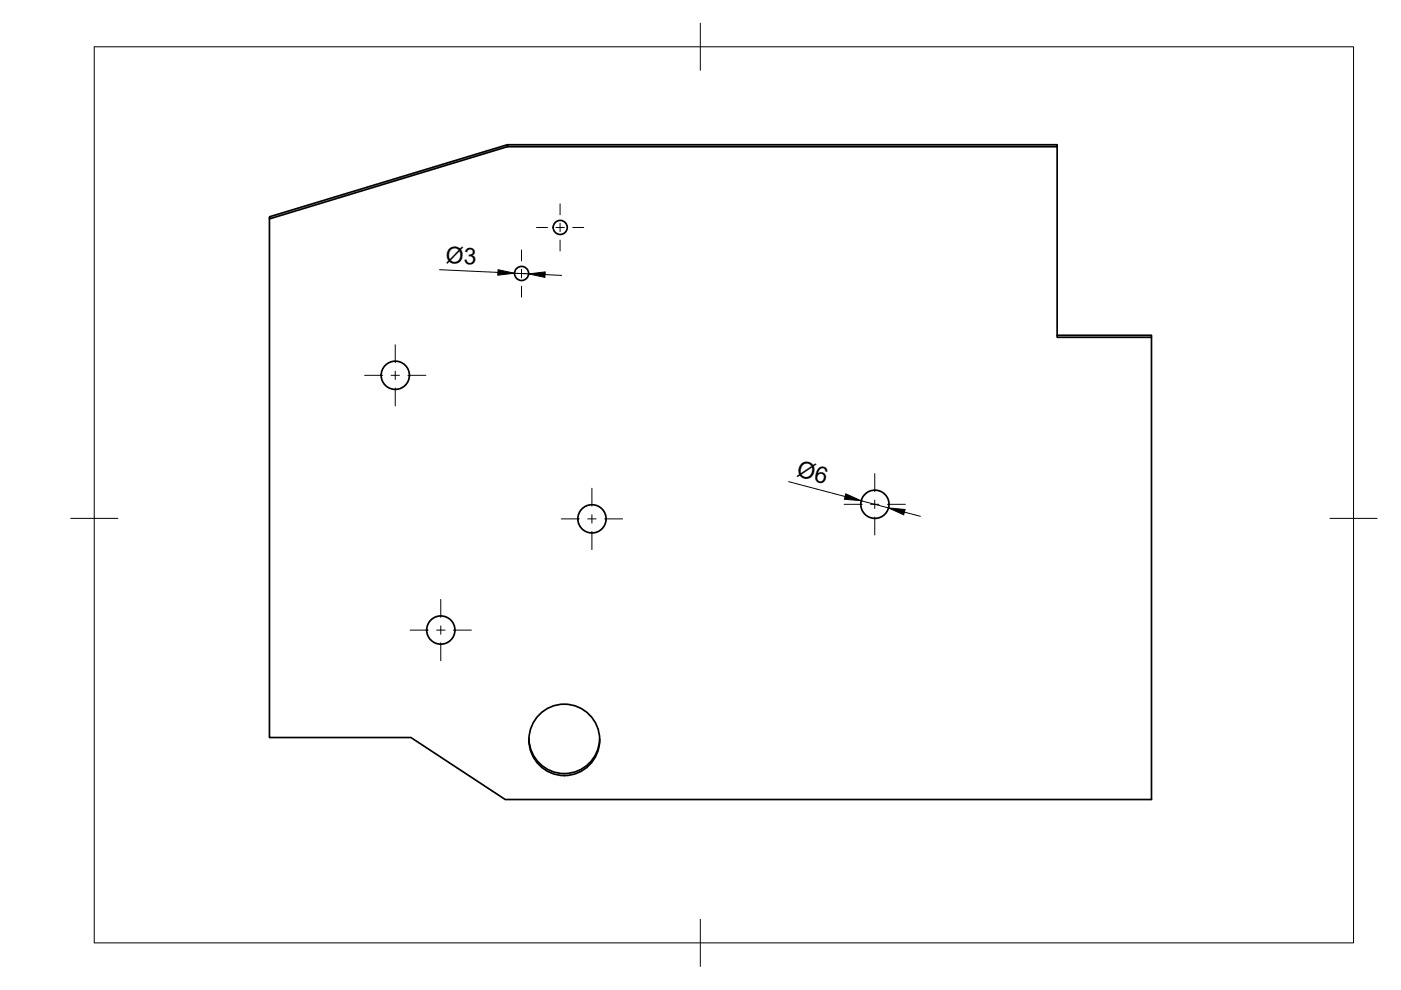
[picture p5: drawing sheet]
<svg xmlns="http://www.w3.org/2000/svg" width="297mm" height="210mm" viewBox="0 0 297 210" stroke-linecap="round" stroke-linejoin="round" font-family="sans-serif">
<defs><g id="words">
<g font-size="4.9">
<text x="94.5" y="55.7" transform="rotate(3 94.5 55.7)">Ø3</text>
<text x="168.7" y="100.9" transform="rotate(15 168.7 100.9)">Ø6</text>
</g>
</g></defs>
<!-- layer: Visible -->
<g fill="none" stroke="#000" stroke-width=".36">
<path d="M107.6 30.7h116.5v.4h-116.5zM107.6 30.7l-50.5 15.3v.4l50.5-15.3M224.1 31.1v40.4h20M57.1 46.4v110h30l20 13.1h137v-98.4h-20M112.1 156.7a7.5 7.5 0 0 0 7.5 7.3 7.5 7.5 0 0 0 7.5-7.3"/>
<circle cx="110.6" cy="58" r="1.49"/>
<circle cx="118.8" cy="48.2" r="1.49"/>
<circle cx="83.8" cy="79.6" r="3"/>
<circle cx="125.5" cy="110" r="3"/>
<circle cx="185.5" cy="106.9" r="3"/>
<circle cx="93.5" cy="133.6" r="3"/>
<circle cx="119.6" cy="156.9" r="7.5"/>
</g>
<!-- layer: BORDER -->
<path d="M20 9.9h267v190h-267zM148.5 4.9v10M15 109.9h10M282 109.9h10M148.5 194.9v10" fill="none" stroke="#000" stroke-width=".21"/>
<!-- layer: FD_Dimensions -->
<path d="M93.2 57.2l12.4 .6M109.1 57.9l3 .2M115.6 58.2l3.5 .2M167.2 102.1l12 3.2M182.6 106.2l5.8 1.5M191.7 108.6l3.4 .9" fill="none" stroke="#000" stroke-width=".21"/>
<path d="M105.6 57.2l3.5 .7-3.6 .4zM112.1 58.1l3.5-.4-.1 1.1zM179.3 104.7l3.3 1.5-3.6-.4zM188.4 107.7l3.5 .3-.3 1.1z" fill="#000" stroke="#000" stroke-width=".21"/>
<!-- layer: Smart Centers -->
<g fill="none" stroke="#000" stroke-width=".21">
<path d="M105.6 58h2.3M109.7 58h1.8M110.6 53v2.3M110.6 57.1v1.8M113.2 58h2.4M113.7 48.2h2.4M117.9 48.2h1.8M118.7 43.2v2.3M118.7 47.3v1.8M118.7 50.9v2.3M121.4 48.2h2.4M77.3 79.6h3.8"/>
<path d="M82.9 79.6h1.8M83.8 73.1v3.8M83.8 78.7v1.8M86.5 79.6h3.8M110.6 60.7v2.3M83.8 82.3v3.8M119 110h3.8M124.6 110h1.8M125.5 103.5v3.8M125.5 109.1v1.8M125.5 112.7v3.8M128.2 110h3.8"/>
<path d="M179 106.9h3.8M184.6 106.9h1.8M185.5 100.4v3.9M185.5 106v1.8M185.5 109.6v3.8M188.2 106.9h3.8M87 133.6h3.8M92.6 133.6h1.8M93.5 127.1v3.8M93.5 132.7v1.8M93.5 136.3v3.8M96.1 133.6h3.8"/>
</g>
<use href="#words"/>
</svg>
